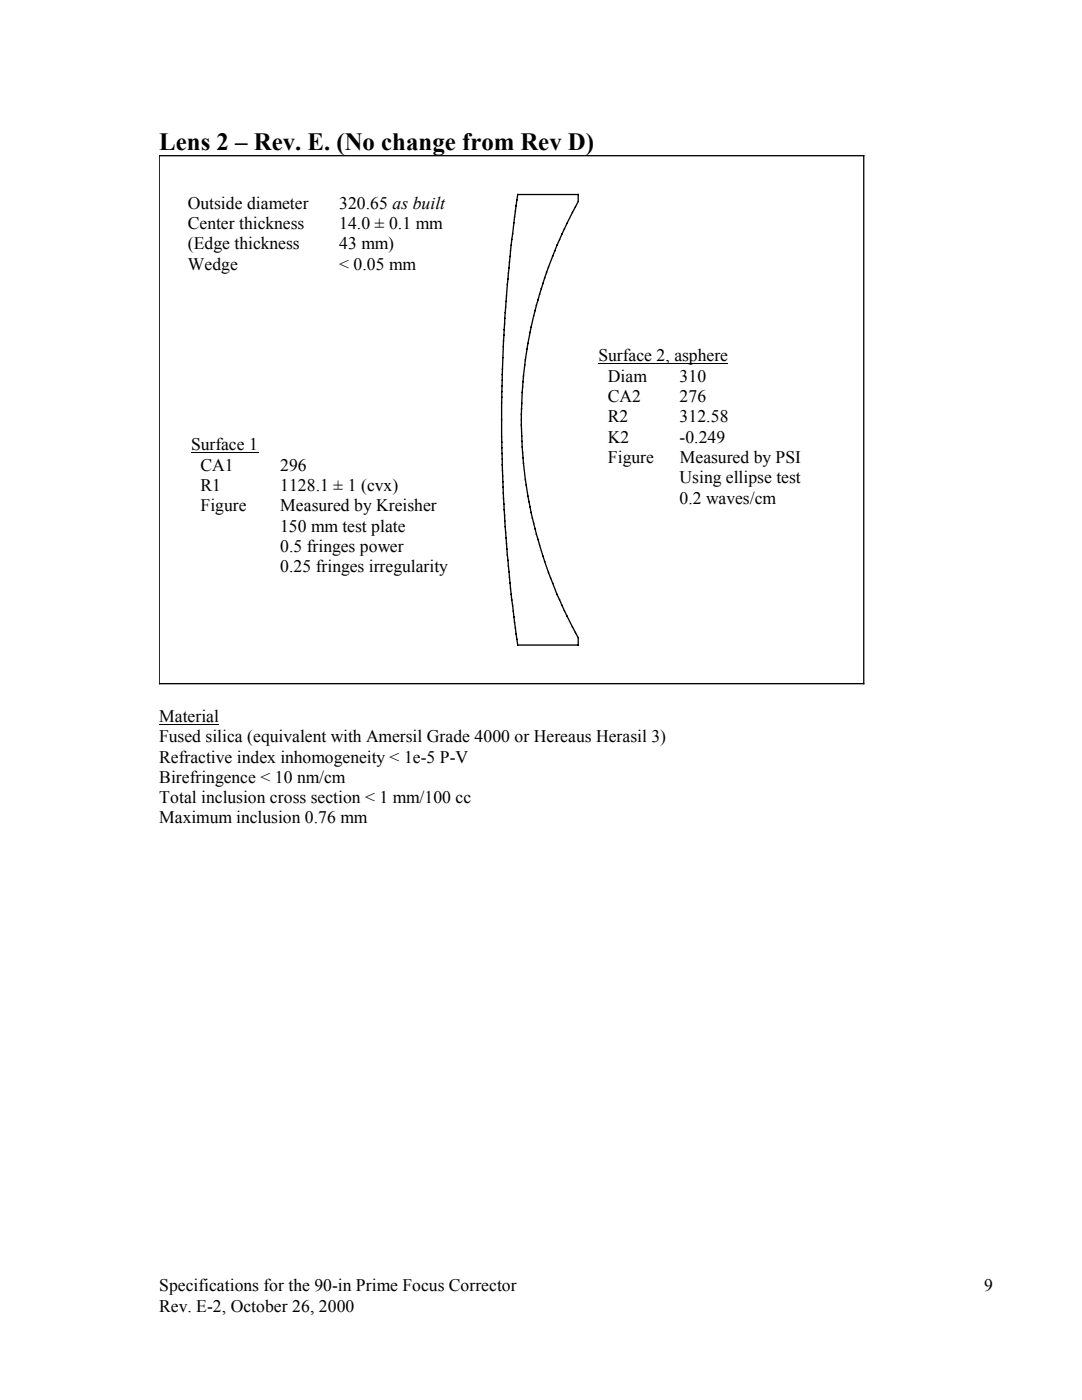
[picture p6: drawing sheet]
<svg xmlns="http://www.w3.org/2000/svg" width="216mm" height="279mm" viewBox="0 0 216 279" stroke-linecap="round" stroke-linejoin="round" font-family="sans-serif">
<defs><g id="words">
<text font-size="5" x="31.8" y="30">Lens 2 – Rev. E. (No change from Rev D)</text>
<g font-size="3.5">
<text x="37.5" y="41.6">Outside diameter</text>
<text x="67.7" y="41.6">320.65 as built</text>
<text x="37.5" y="45.7">Center thickness</text>
<text x="67.7" y="45.7">14.0 ± 0.1 mm</text>
<text x="37.5" y="49.7">(Edge thickness</text>
<text x="37.5" y="53.8">Wedge</text>
<text x="67.7" y="53.8">&lt; 0.05 mm</text>
<text x="67.7" y="49.7">43 mm)</text>
<text x="119.4" y="72.1">Surface 2, asphere</text>
<text x="121.3" y="76.2">Diam</text>
<text x="135.6" y="76.2">310</text>
<text x="121.3" y="80.2">CA2</text>
<text x="135.6" y="80.2">276</text>
<text x="38.1" y="89.9">Surface 1</text>
<text x="121.3" y="84.3">R2</text>
<text x="121.3" y="88.3">K2</text>
<text x="135.6" y="88.3">-0.249</text>
<text x="135.6" y="84.3">312.58</text>
<text x="40" y="93.9">CA1</text>
<text x="55.9" y="93.9">296</text>
<text x="121.3" y="92.4">Figure</text>
<text x="135.6" y="92.4">Measured by PSI</text>
<text x="40" y="98">R1</text>
<text x="55.9" y="98">1128.1 ± 1 (cvx)</text>
<text x="135.6" y="96.4">Using ellipse test</text>
<text x="135.6" y="100.5">0.2 waves/cm</text>
<text x="40" y="102.1">Figure</text>
<text x="55.9" y="106.1">150 mm test plate</text>
<text x="55.9" y="102.1">Measured by Kreisher</text>
<text x="55.9" y="110.2">0.5 fringes power</text>
<text x="55.9" y="114.2">0.25 fringes irregularity</text>
<text x="31.8" y="144.1">Material</text>
<text x="31.8" y="148.1">Fused silica (equivalent with Amersil Grade 4000 or Hereaus Herasil 3)</text>
<text x="31.8" y="152.2">Refractive index inhomogeneity &lt; 1e-5 P-V</text>
<text x="31.8" y="156.2">Birefringence &lt; 10 nm/cm</text>
<text x="31.8" y="160.3">Total inclusion cross section &lt; 1 mm/100 cc</text>
<text x="31.8" y="164.3">Maximum inclusion 0.76 mm</text>
<text x="31.8" y="257.7">Specifications for the 90-in Prime Focus Corrector</text>
<text x="196.4" y="257.7">9</text>
<text x="31.8" y="261.7">Rev. E-2, October 26, 2000</text>
</g>
</g></defs>
<path d="M31.8 31.1h140.6v105.3h-140.6zM103.3 38.8h12.1v1.4a91.4 91.4 0 0 0-11.4 44.6 87.9 87.9 0 0 0 2 17.5 92.7 92.7 0 0 0 9.4 25v1.4h-12.1l-1.4-11.2-.7-6.8-.7-11.2-.4-10.1v-9l.5-13.5a328.4 328.4 0 0 1 2.7-28.1z" fill="none" stroke="#000" stroke-width=".26"/>
<path d="M31.8 144.5h11.9" fill="none" stroke="#000" stroke-width=".2"/>
<g fill="#fff">
<path d="M33 37.2h63.5v43.1h-63.5z"/>
<path d="M35.6 85.4h60.9v43.2h-60.9z"/>
</g>
<path d="M38.1 90.3h13.4" fill="none" stroke="#000" stroke-width=".2"/>
<path d="M116.9 67.6h53.3v39.8h-53.3z" fill="#fff"/>
<path d="M119.4 72.6h25.9" fill="none" stroke="#000" stroke-width=".2"/>
<use href="#words"/>
</svg>
